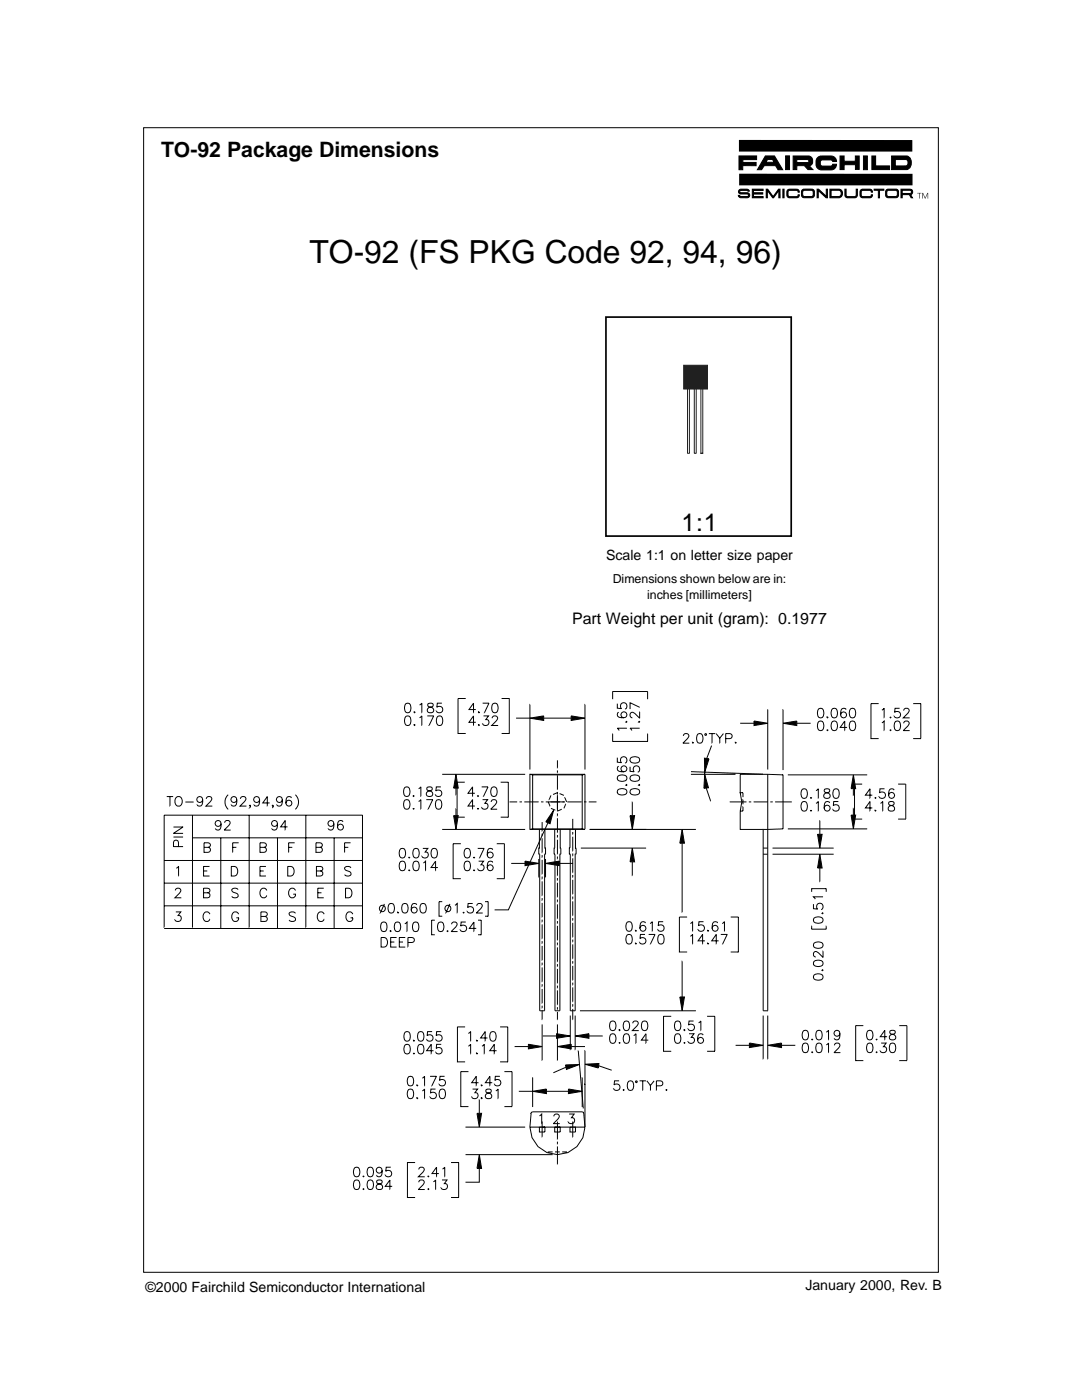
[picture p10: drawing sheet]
<svg xmlns="http://www.w3.org/2000/svg" width="216mm" height="279mm" viewBox="0 0 216 279" stroke-linecap="round" stroke-linejoin="round" font-family="sans-serif">
<defs><g id="words">
<text font-size="6.3" x="61.8" y="52.4">TO-92 (FS PKG Code 92, 94, 96)</text>
<text font-size="4.9" x="136" y="106">1:1</text>
<text font-size="4.2" x="32.1" y="31.3">TO-92 Package Dimensions</text>
<text font-size="3.2" x="114.2" y="124.5">Part Weight per unit (gram): 0.1977</text>
<g font-size="2.8">
<text x="120.9" y="111.8">Scale 1:1 on letter size paper</text>
<text x="29" y="257.9">©2000 Fairchild Semiconductor International</text>
<text x="160.7" y="257.5">January 2000, Rev. B</text>
</g>
<g font-size="2.5">
<text x="122.3" y="116.3">Dimensions shown below are in:</text>
<text x="129.1" y="119.5">inches [millimeters]</text>
</g>
</g></defs>
<path d="M28.7 25.5h158.5v228.4h-158.5z" fill="none" stroke="#000" stroke-width=".2"/>
<path d="M120.9 63.3h37v43.7h-37z" fill="none" stroke="#000" stroke-width=".34"/>
<path d="M137.2 77.6v12.9h.4v-12.9M138.5 77.6v12.9h.4v-12.9M139.9 77.6v12.9h.3v-12.9" fill="none" stroke="#231f20" stroke-width=".2"/>
<path d="M136.4 72.9h4.8v4.7h-4.8z" fill-rule="evenodd" fill="#231f20" stroke="#231f20" stroke-width=".2"/>
<g fill="none" stroke="#010202" stroke-width=".2">
<path d="M103 143.3h2.7M105.7 154.5h11v11h-11zM105.7 140.6v13M108.5 143.3h5.5M109.9 158.7l-.3 .9M111.2 151.7v1.6M111.2 153.8v.4M111.2 154.7v2.9M111.2 158v.5M111.2 159v2.9l.9-.4M111.2 158.2l-.8 .4M111.7 158.4l.8 .3"/>
<path d="M112.7 159.2l.4 .8M116.7 140.6v13M147.7 158.2h.6v.9M147.7 158.2l.3 1.8-.3 1.9M148.3 159.6v.9M153.2 154.5v47.2h-.9v-36.2M153.2 154.5l3.1 .1-.1 10.8-8.5 .1v-3.6M153.2 154.5h-5.5v3.7M101.7 160h1.5M103.7 160h.4M104.6 160h2.9M107.6 165.5l-.1 5h.2v31.2h1"/>
<path d="M108 160h.4M108.2 164.1v1.8M108.2 166.4v.4M108.2 167.3v2.9M108.2 170.7v.4M108.2 171.6v2.9M108.2 174.9v.5M108.2 175.9v2.9M108.2 179.2v.5M108.7 170.5v31.2M108.7 165.5l.2 5h-.2M108.9 160h2.9"/>
<path d="M109.4 160l.4 .9M109.9 161.3l.9 .4M110.6 169.3v1.2M110.7 165.5v3.8h-.1M111.2 162.3v.5M111.2 163.3v2.9M111.2 166.6v.5M111.2 167.6v2.9M111.2 170.9v.5M111.2 171.9v2.9M111.2 175.2v.5M111.2 176.2v2.8"/>
<path d="M111.2 179.5v.5M111.8 165.5l.1 5h-.2v31.2h-1v-31.2h-.1M112.3 160h.4M112.9 160.5l-.4 .8M113.2 160h2.9M113.6 169.3v1.2M113.7 165.5v3.8h-.1M114.3 163.4v2.2M114.3 166v.5M114.3 167v2.9M114.3 170.3v.5M114.3 171.3v2.8"/>
<path d="M114.3 174.6v.5M114.3 175.6v2.8M114.3 178.9v.5M114.3 179.9v2.8M114.8 165.5l.2 5h-.2v31.2h-1v-31.2h-.2M116.5 160h.5M117.5 160h1.5M145.6 160h3.3M148.3 161v.9h-.6M149.4 160h.5M150.4 160h2.8M152.3 169.3h.9"/>
<path d="M152.3 170.5h.9M153.7 160h.5M154.7 160h3.3M108.2 180.2v2.9M108.2 183.5v.5M108.2 184.5v2.8M108.2 187.8v.5M108.2 188.8v2.8M108.2 192.1v.5M108.2 193.1v2.8M108.2 196.4v.5M108.2 197.4v2.8"/>
<path d="M111.2 180.5v2.8M111.2 183.8v.5M111.2 184.8v2.8M111.2 188.1v.5M111.2 189.1v2.8M111.2 192.4v.5M111.2 193.4v2.8M111.2 196.7v.5M111.2 197.7v2.8M114.3 183.2v.5M114.3 184.2v2.8M114.3 187.5v.5"/>
<path d="M114.3 188.5v2.8M114.3 191.8v.5M114.3 192.8v2.8M114.3 196.1v.5M114.3 197.1v2.8M108.2 200.7v.5M108.2 201.7v1.8M111.2 201v.5M111.2 202v1.5M114.3 200.4v.5M114.3 201.3v2.2M105.7 224.9l.3-2.7 .3-.3h9.9l.3 .3 .2 2.7"/>
<path d="M105.7 224.9a5.5 5.5 0 0 0 5.5 5.5 5.5 5.5 0 0 0 5.5-5.5M105.7 224.9h11M107.6 224.9h1.1v1h-1.1zM108.2 223.8v3.1M110.3 229.9h-.9v.2M110.7 224.9h1.1v1h-1.1zM110.8 229.9h.9M111.2 223.8v3.6M111.2 227.8v.5M111.2 228.8v3.5M112.2 229.9h.9M113.1 229.9v.2"/>
<path d="M113.7 224.9h1.1v1h-1.1zM114.3 223.8v3.2"/>
</g>
<path d="M114 142.9l2.7 .4-2.7 .5z" fill="#010202"/>
<path d="M114 142.9l2.7 .4-2.7 .5z" fill="none" stroke="#010202" stroke-width=".2"/>
<path d="M105.7 143.3l2.8-.4v.9z" fill="#010202"/>
<g fill="none" stroke="#010202" stroke-width=".2">
<path d="M92.9 139.4h-1.5v7h1.5M100.1 139.4h1.5v7h-1.5M81 140.4a.62 .62 0 0 1 .9 .3 1.24 1.24 0 0 1-.5 1.5h-.1a1.22 1.22 0 0 1-.3-1.8zM81 143a.62 .62 0 0 1 .9 .2 1.24 1.24 0 0 1-.5 1.6h-.1a1.22 1.22 0 0 1-.3-1.8zM82.6 144.7h.2zM82.7 142.1v.1zM83.7 140.7l.5-.4v1.9M83.7 143.2l.5-.3v1.9M85.3 142.9h1.2l-.9 1.9M85.4 140.4a.38 .38 0 0 0 .2 .7 .68 .68 0 0 1 .8 .2 .68 .68 0 0 1-.1 .9 .76 .76 0 0 1-1-.3 .93 .93 0 0 1 1-.9l.1-.4a.72 .72 0 0 0-1-.2zM87.6 142.9a1.1 1.1 0 0 0 0 1.9h.2a1.11 1.11 0 0 0 0-1.9h-.2M88.2 140.3h-.9l-.1 .9a.67 .67 0 0 1 1-.1 .67 .67 0 0 1-.1 1 .67 .67 0 0 1-1-.2"/>
<path d="M88.2 154.5h16.6M91 157.3v1.4M94.9 141.6h-1.3l.9-1.3v1.9M94.9 144.1h-1.3l.9-1.2v1.9M95.5 144.7h.2zM95.6 142.1v.1zM96.3 140.3h1.3l-.9 1.9M96.5 142.9h1l-.6 .7a.63 .63 0 0 1 .5 1 .63 .63 0 0 1-1.1-.2M98.2 143.3l.4-.4h.3l.3 .2a.59 .59 0 0 1-.2 .8l-.9 .9h1.3M98.4 140.4a.61 .61 0 0 1 .9 .3 .96 .96 0 0 1-.6 1.5 1.22 1.22 0 0 1-.3-1.8zM105.7 143.3l2.8-.4v.9zM105.7 154.5h.1"/>
<path d="M116.7 154.5h.1M116.7 143.3h.1M88.2 165.5h16.6M91 161.4v1.4"/>
</g>
<path d="M91 154.5l.4 2.8h-.9z" fill="#010202"/>
<path d="M91 154.5l.4 2.8h-.9z" fill="none" stroke="#010202" stroke-width=".2"/>
<path d="M90.5 162.8h.9l-.4 2.7z" fill="#010202"/>
<g fill="none" stroke="#010202" stroke-width=".2">
<path d="M80.8 157.1a.61 .61 0 0 1 .9 .3 .96 .96 0 0 1-.6 1.6 1.22 1.22 0 0 1-.3-1.9zM80.8 159.7a.62 .62 0 0 1 .9 .2 1.58 1.58 0 0 1-.2 1.5 .63 .63 0 0 1-.9-.3 1.6 1.6 0 0 1 .2-1.4zM82.5 158.8v.2v-.2M83.5 157.4l.5-.4v2M83.5 159.9l.5-.3v1.9M85.1 159.6h1.2l-.9 1.9M85.5 157l-.3 .1a.38 .38 0 0 0 .2 .7 .69 .69 0 0 1 .8 .2 .69 .69 0 0 1 0 .9 .77 .77 0 0 1-1.1-.3 .95 .95 0 0 1 1.1-.9v-.6l-.7-.1M87.2 159.7a.62 .62 0 0 1 .9 .2 1.58 1.58 0 0 1-.2 1.5 .63 .63 0 0 1-.9-.3 1.6 1.6 0 0 1 .2-1.4zM88 157h-.9l-.1 .9a.67 .67 0 0 1 1-.1 .67 .67 0 0 1-.1 1 .67 .67 0 0 1-1-.2M92.7 156.1h-1.5v7M94.8 158.3h-1.4l.9-1.3v2M95.3 158.9h.2z"/>
<path d="M96.1 157h1.3l-.9 2M96.3 159.6h1l-.6 .7a.64 .64 0 0 1 .5 1 .64 .64 0 0 1-1.1-.2M98.2 157.1a.62 .62 0 0 1 .9 .3 1.24 1.24 0 0 1-.5 1.6h-.1a1.22 1.22 0 0 1-.3-1.9zM99.9 156.1h1.5v7h-1.5M105.7 154.5h.1M147.7 144.3h2.8M153.2 141.6v12M156.3 141.6l-.1 12.1M159 144.3h2.7M82.5 161.3v.2v-.2M90.5 162.8h.9l-.4 2.7zM91 165.5h.1"/>
<path d="M91.2 163.1h1.5M94.8 160.9h-1.4l.9-1.3v1.9M95.4 161.3v.2zM98 160l.4-.4 .6 .2a.59 .59 0 0 1-.2 .8l-.9 .9h1.3M105.7 165.5h.1"/>
</g>
<path d="M150.5 143.9l2.7 .4-2.7 .5z" fill="#010202"/>
<path d="M150.5 143.9l2.7 .4-2.7 .5z" fill="none" stroke="#010202" stroke-width=".2"/>
<path d="M156.2 144.3l2.8-.4v.9z" fill="#010202"/>
<g fill="none" stroke="#010202" stroke-width=".2">
<path d="M153.2 154.5h.1M156.2 144.3l2.8-.4v.9zM156.2 154.6h.1M156.2 144.3h.1M157.2 154.6h15.8M163.4 141.4a.61 .61 0 0 1 .9 .3 .96 .96 0 0 1-.6 1.6 1.22 1.22 0 0 1-.3-1.9zM163.4 144a.61 .61 0 0 1 .9 .3 .96 .96 0 0 1-.6 1.5 1.22 1.22 0 0 1-.3-1.8zM165 143.2h.2zM165 145.7h.2zM166.1 141.4a.62 .62 0 0 1 .9 .3 1.24 1.24 0 0 1-.4 1.6h-.2a1.22 1.22 0 0 1-.3-1.9zM166.1 144a.62 .62 0 0 1 .9 .3 1.59 1.59 0 0 1-.2 1.4 .61 .61 0 0 1-.9-.3 1.56 1.56 0 0 1 .2-1.4zM168.8 141.6a.55 .55 0 0 0-.8-.2 1.14 1.14 0 0 0 .3 1.9 .59 .59 0 0 0 .6-.6 .59 .59 0 0 0-.5-.6 .59 .59 0 0 0-.7 .5h.1"/>
<path d="M169 145.2h-1.3l.9-1.3v1.9M169.7 141.4a.61 .61 0 0 1 .9 .3 .96 .96 0 0 1-.6 1.6 1.22 1.22 0 0 1-.3-1.9zM169.7 144a.61 .61 0 0 1 .9 .3 .96 .96 0 0 1-.6 1.5 1.22 1.22 0 0 1-.3-1.8zM170.3 157.4v1.4M175.3 140.4h-1.5v7h1.5M176 141.7l.4-.3v1.9M176 144.3l.4-.4v1.9M177.7 143.1v.2zM177.7 145.6v.2zM178.7 144a.62 .62 0 0 1 .9 .3 .96 .96 0 0 1-.6 1.5 1.04 1.04 0 0 1-.5-1.5zM179.5 141.4h-.9l-.1 .8a.67 .67 0 0 1 1-.1 .67 .67 0 0 1-.1 1.1 .67 .67 0 0 1-1-.3M180.3 141.8l.4-.4 .6 .1a.59 .59 0 0 1-.2 .9l-.9 .9h1.3"/>
<path d="M180.3 144.4l.4-.5h.4l.2 .2a.59 .59 0 0 1-.2 .8l-.9 .9h1.3M182.2 140.4h1.5v7h-1.5M157.2 165.4h15.8M170.3 161.3v1.4"/>
</g>
<path d="M170.3 154.6l.4 2.8h-.9z" fill="#010202"/>
<path d="M170.3 154.6l.4 2.8h-.9z" fill="none" stroke="#010202" stroke-width=".2"/>
<path d="M169.8 162.7h.9l-.4 2.7z" fill="#010202"/>
<g fill="none" stroke="#010202" stroke-width=".2">
<path d="M137.9 154.5h8.9M137.9 154l14.3 .5M140.6 154.1v.4M140.9 157.3l.9 2.6M142 148.8l-1 2.6M156.2 154.6h.1M160.1 157.5a.61 .61 0 0 1 .9 .3 .96 .96 0 0 1-.6 1.5 1.22 1.22 0 0 1-.3-1.8zM161.8 159.2v.1zM162.8 157.8l.5-.4v1.9M164.6 157.5a.38 .38 0 0 0 .1 .6 .71 .71 0 0 1 .8 .3 .71 .71 0 0 1 .1 .8 .68 .68 0 0 1-.8 .1 .68 .68 0 0 1-.4-.6 1.12 1.12 0 0 1 1.1-.6l.1-.4a.72 .72 0 0 0-1-.2zM166.5 157.5a.62 .62 0 0 1 .9 .3 1.24 1.24 0 0 1-.5 1.5h-.2a1.22 1.22 0 0 1-.2-1.8zM167.3 160h-.9l-.1 .8a.67 .67 0 0 1 1 0 .67 .67 0 0 1-.1 1 .67 .67 0 0 1-1-.3"/>
<path d="M172 156.5h-1.5v7h1.5M174.1 158.7h-1.4l.9-1.3v1.9M174.6 159.2h.2zM176.5 157.4h-.9l-.1 .8a.67 .67 0 0 1 1 0 .67 .67 0 0 1-.1 1 .67 .67 0 0 1-1-.2M178.4 157.7a.56 .56 0 0 0-.8-.2 1.14 1.14 0 0 0 .3 1.8 .59 .59 0 0 0 .6-.5 .59 .59 0 0 0-.5-.7 .59 .59 0 0 0-.7 .6M179.2 156.5h1.5v7h-1.5M156.2 165.4h.1M160.1 160.1a.61 .61 0 0 1 .9 .2 1.58 1.58 0 0 1-.2 1.5 .62 .62 0 0 1-.9-.3 1.57 1.57 0 0 1 .2-1.4zM161.8 161.7v.2zM162.8 160.3l.5-.3v1.9M165.6 160.2a.56 .56 0 0 0-.9-.1 1.14 1.14 0 0 0 .3 1.8 .59 .59 0 0 0 .6-.6 .59 .59 0 0 0-.5-.6 .59 .59 0 0 0-.6 .5M169.8 162.7h.9l-.4 2.7z"/>
<path d="M170.3 165.4h.1M174.1 161.2h-1.4l.9-1.2v1.9M174.7 161.7v.2zM175.7 160.3l.4-.3v1.9M177.4 160.1a.39 .39 0 0 0 .2 .6 .68 .68 0 0 1 .8 .3 .68 .68 0 0 1-.1 .8 .77 .77 0 0 1-1.1-.3 .74 .74 0 0 1 .9-.8 .39 .39 0 0 0 .2-.6z"/>
</g>
<path d="M140.6 151.3l.9 .1-.9 2.7z" fill="#010202"/>
<path d="M140.6 151.3l.9 .1-.9 2.7z" fill="none" stroke="#010202" stroke-width=".2"/>
<path d="M140.6 154.5l.8 2.7-.9 .1z" fill="#010202"/>
<g fill="none" stroke="#010202" stroke-width=".2">
<path d="M136.4 146.9v-.3l.3-.2h.4l.3 .2a.59 .59 0 0 1-.2 .8l-.9 .9h1.2M138.3 148.1v.2zM139.3 146.5a.62 .62 0 0 1 .9 .3 1.58 1.58 0 0 1-.2 1.4 .63 .63 0 0 1-.9-.2 1.63 1.63 0 0 1 .2-1.5zM140.6 154.5l.8 2.7-.9 .1zM140.6 154.4h.1M141 146.6l-.2-.2-.2 .2 .2 .2 .2-.2M141.4 146.4h1.3M142.1 146.4v1.9M142.9 146.4l.7 .9v1M144.3 146.4l-.7 .9M144.8 147.4h.8a.5 .5 0 0 0 .5-.5 .5 .5 0 0 0-.5-.5h-.8v1.9M146.8 148.1v.2z"/>
<path d="M147.7 154.5h.1M153.2 154.5h.1M156.2 154.6h.1M154.2 170.5h12.1M154.2 169.3h12.1M163.6 173.2v2.8M163.6 163.8v2.7"/>
</g>
<path d="M163.1 166.5h.9l-.4 2.8z" fill="#010202"/>
<path d="M163.1 166.5h.9l-.4 2.8z" fill="none" stroke="#010202" stroke-width=".2"/>
<path d="M163.6 170.5l.4 2.7h-.9z" fill="#010202"/>
<g fill="none" stroke="#010202" stroke-width=".2">
<path d="M117.7 165.5h21.2M136.1 168.3v13.8M153.2 170.5h.1M153.2 169.3h.1M162 178v-.6h2.9v.6M163.6 170.5l.4 2.7h-.9zM163.6 169.3h.1M164.2 179h-1.9l.4 .4M136.1 191.8v7.2M162 184.8v.6h2.9v-.6M162.3 180.4v.9l.8 .1a.67 .67 0 0 1 0-1 .67 .67 0 0 1 1 .2 .67 .67 0 0 1-.2 .9M162.4 194.6a1.22 1.22 0 0 1 1.8 .3v.2a1.1 1.1 0 0 1-1.9 0z"/>
<path d="M162.4 191.9a1.22 1.22 0 0 1 1.8 .3v.1a1.1 1.1 0 0 1-1.9 0zM162.4 188.3a1.22 1.22 0 0 1 1.8 .2v.2a1.1 1.1 0 0 1-1.9 0zM162.4 183.3a1.22 1.22 0 0 1 1.8 .2v.2a1.11 1.11 0 0 1-1.9 0zM164.1 193.5v.2zM164.1 182.2v.2zM164.2 189.8v1.3l-.9-.9a.58 .58 0 0 0-.9-.1l-.1 .5 .5 .4M115.7 201.7h23.2"/>
</g>
<path d="M136.1 165.5l.5 2.8h-.9z" fill="#010202"/>
<path d="M136.1 165.5l.5 2.8h-.9z" fill="none" stroke="#010202" stroke-width=".2"/>
<path d="M135.7 199h.9l-.5 2.7z" fill="#010202"/>
<g fill="none" stroke="#010202" stroke-width=".2">
<path d="M115.9 169.3h13M116.7 165.5h.1M117.7 165.5h11.2M126.2 172v2.8M126.2 160v2.8M125.4 183.9a1.1 1.1 0 0 0 0 2h.2a1.11 1.11 0 0 0 0-2h-.2M125.4 186.5a1.1 1.1 0 0 0 0 1.9h.2a1.03 1.03 0 0 0 .5-1.5l-.2-.3-.5-.1M126.8 185.8h.2zM126.8 188.3h.2zM128.7 186.5h-.9l-.1 .8a.68 .68 0 0 1 1 0 .68 .68 0 0 1-.1 1 .68 .68 0 0 1-1-.3M128.8 184.2a.56 .56 0 0 0-.8-.2 1.14 1.14 0 0 0 .2 1.9 .59 .59 0 0 0 .7-.6 .59 .59 0 0 0-.6-.6 .59 .59 0 0 0-.6 .5M129.4 186.5h1.3l-.9 1.9"/>
<path d="M129.7 184.3l.5-.4v2M131.5 186.6a.62 .62 0 0 1 .9 .3 1.63 1.63 0 0 1-.2 1.4 .63 .63 0 0 1-.9-.3 1.57 1.57 0 0 1 .2-1.4zM132.3 183.9h-.9l-.1 .9a.67 .67 0 0 1 1.1 0 .67 .67 0 0 1-.2 1 .67 .67 0 0 1-1-.3h.1M135.7 199h.9l-.5 2.7zM137.1 183h-1.5v7h1.5M137.7 184.3l.5-.4v2M137.7 186.9l.5-.4v1.9M140.4 183.9h-.9l-.1 .9a.67 .67 0 0 1 1-.1 .67 .67 0 0 1-.1 1.1 .67 .67 0 0 1-1-.3M140.7 187.8h-1.4l.9-1.3v1.9M141.2 185.8h.2zM141.3 188.2v.2zM143.2 184.2a.55 .55 0 0 0-.8-.2 1.15 1.15 0 0 0 .2 1.9 .59 .59 0 0 0 .7-.6 .59 .59 0 0 0-.6-.6 .59 .59 0 0 0-.6 .5"/>
<path d="M143.4 187.8h-1.4l.9-1.3v1.9M143.8 186.5h1.3l-.9 1.9M144.1 184.3l.5-.4v2M145.8 183h1.5v7h-1.5M114.8 201.7h.1M136.1 201.7h.1"/>
</g>
<path d="M126.2 169.3l.4 2.7h-.9z" fill="#010202"/>
<path d="M126.2 169.3l.4 2.7h-.9z" fill="none" stroke="#010202" stroke-width=".2"/>
<path d="M125.7 162.8h.9l-.4 2.7z" fill="#010202"/>
<g fill="none" stroke="#010202" stroke-width=".2">
<path d="M122.2 139.5v-1.5h7v1.5M122.3 146.4l-.1 1.6h7v-1.6M123.2 151.2v.9l.8 .1a.67 .67 0 0 1 0-1 .67 .67 0 0 1 1 .1 .67 .67 0 0 1-.3 1M123.2 140.4v.9l.8 .1a.67 .67 0 0 1 0-1 .67 .67 0 0 1 1 .1 .67 .67 0 0 1-.3 1M123.3 157.7a1.22 1.22 0 0 1 1.8 .2v.2a1.1 1.1 0 0 1-1.9 0zM123.3 154.9a1.22 1.22 0 0 1 1.8 .3v.2a1.1 1.1 0 0 1-1.9 0zM123.5 152.9a.56 .56 0 0 0-.2 .9 1.14 1.14 0 0 0 1.8-.3 .59 .59 0 0 0-.6-.7 .59 .59 0 0 0-.6 .6 .59 .59 0 0 0 .6 .6M123.5 142.2a.56 .56 0 0 0-.2 .8 1.14 1.14 0 0 0 1.8-.3 .59 .59 0 0 0-.6-.6 .59 .59 0 0 0-.6 .5 .59 .59 0 0 0 .6 .6M125 156.6v.1zM125 144v.1zM125.1 145.3h-1.9l.3 .5M125.7 153v.9l.8 .1a.67 .67 0 0 1 0-1 .67 .67 0 0 1 1 .1 .67 .67 0 0 1-.2 1"/>
<path d="M125.8 157.7a1.22 1.22 0 0 1 1.8 .2v.2a1.1 1.1 0 0 1-1.9 0zM125.8 154.9a1.22 1.22 0 0 1 1.8 .3v.2a1.1 1.1 0 0 1-1.9 0zM125.8 151.3a1.22 1.22 0 0 1 1.8 .3v.1a1.1 1.1 0 0 1-1.9 0zM127.5 156.6v.1zM127.5 144v.1zM127.6 145.3h-1.9l.4 .5M127.6 142.1v1.2l-.9-.9a.57 .57 0 0 0-.9-.1l-.1 .6 .5 .3M127.6 141.2l-1.9-1v1.3M102 172.3h2.8M107.5 171.4v3.7M108.9 171.4v3.7M111.6 172.3h2.7"/>
<path d="M114.9 169.3h.1M116.7 165.5h.1M125.7 162.8h.9l-.4 2.7zM126.2 169.3h.1"/>
</g>
<path d="M108.9 172.3l2.7-.4v.9z" fill="#010202"/>
<path d="M108.9 172.3l2.7-.4v.9z" fill="none" stroke="#010202" stroke-width=".2"/>
<path d="M104.8 171.9l2.7 .4-2.7 .5z" fill="#010202"/>
<g fill="none" stroke="#010202" stroke-width=".2">
<path d="M79.9 169.4a.61 .61 0 0 1 .9 .3 .96 .96 0 0 1-.6 1.5 1.22 1.22 0 0 1-.3-1.8zM79.9 172a.62 .62 0 0 1 .9 .2 1.57 1.57 0 0 1-.1 1.5 .63 .63 0 0 1-1-.3 1.61 1.61 0 0 1 .2-1.4zM81.6 171.1h.1zM81.6 173.7h.1zM82.6 169.4a.61 .61 0 0 1 1 .3 .96 .96 0 0 1-.7 1.5 1.22 1.22 0 0 1-.3-1.8zM82.6 172a.62 .62 0 0 1 1 .2 1.57 1.57 0 0 1-.2 1.5 .62 .62 0 0 1-.9-.3 1.58 1.58 0 0 1 .1-1.4zM84.4 169.3h1l-.6 .7a.63 .63 0 0 1 .5 1.1 .63 .63 0 0 1-1.1-.2M84.5 172.2l.4-.3v1.9M86.3 169.4a.61 .61 0 0 1 .9 .3 .96 .96 0 0 1-.6 1.5 1.22 1.22 0 0 1-.3-1.8zM87.4 173.1h-1.4l.9-1.2v1.9M92 168.4h-1.6v7h1.6M92.9 169.4a.61 .61 0 0 1 .9 .3 .96 .96 0 0 1-.7 1.5 1.22 1.22 0 0 1-.2-1.8z"/>
<path d="M92.9 172a.62 .62 0 0 1 .9 .2 1.57 1.57 0 0 1-.2 1.5 .63 .63 0 0 1-.9-.3 1.61 1.61 0 0 1 .2-1.4zM94.6 171v.2v-.2M94.6 173.6v.2v-.2M95.3 169.3h1.3M95.5 171.9h1l-.5 .7a.63 .63 0 0 1 .4 1 .63 .63 0 0 1-1.1-.2M96.6 169.3l-.9 1.9M98.3 169.6a.56 .56 0 0 0-.8-.2 1.15 1.15 0 0 0 .3 1.8 .59 .59 0 0 0 .6-.5 .59 .59 0 0 0-.5-.6 .59 .59 0 0 0-.7 .5M98.3 172.1a.55 .55 0 0 0-.5-.2 .55 .55 0 0 0-.5 .3 1.12 1.12 0 0 0 .5 1.6 .59 .59 0 0 0 .6-.6 .59 .59 0 0 0-.5-.6 .59 .59 0 0 0-.7 .5M99.1 168.4h1.5l.1 7h-1.6M104.8 171.9l2.7 .4-2.7 .5zM107.5 170.5h.1M107.5 172.3h.1"/>
<path d="M108.9 170.5h.1M108.3 206.8h2.8M113.8 202.7v6.8M114.8 202.7v6.8M117.5 206.8h2.8"/>
</g>
<path d="M111.1 206.3l2.7 .5-2.7 .4z" fill="#010202"/>
<path d="M111.1 206.3l2.7 .5-2.7 .4z" fill="none" stroke="#010202" stroke-width=".2"/>
<path d="M114.8 206.8l2.7-.5v.9z" fill="#010202"/>
<g fill="none" stroke="#010202" stroke-width=".2">
<path d="M102.7 208.9h2.7M108.2 204.4v7.2M111.2 204.4v7.2M113.8 201.7h.1M114 208.9h2.7M114.8 206.8l2.7-.5v.9zM114.8 201.7h.1M114.8 206.8h.1M121.9 203.9a.62 .62 0 0 1 .9 .2 .97 .97 0 0 1-.6 1.6 1.22 1.22 0 0 1-.3-1.8zM121.9 206.4a.61 .61 0 0 1 .9 .3 .96 .96 0 0 1-.6 1.5 1.22 1.22 0 0 1-.3-1.8zM123.5 205.6h.2zM123.5 208.1h.2z"/>
<path d="M124.6 203.9a.62 .62 0 0 1 .9 .2 .97 .97 0 0 1-.6 1.6 1.22 1.22 0 0 1-.3-1.8zM124.6 206.4a.61 .61 0 0 1 .9 .3 .96 .96 0 0 1-.6 1.5 1.22 1.22 0 0 1-.3-1.8zM126.3 204.2l.1-.3 .2-.1 .7 .1a.6 .6 0 0 1-.2 .9l-.9 .9h1.3M126.4 206.7l.5-.4v1.9M128.3 203.9a.62 .62 0 0 1 .9 .2 .97 .97 0 0 1-.7 1.6 1.22 1.22 0 0 1-.2-1.8zM129.4 207.6h-1.4l.9-1.3v1.9M133.9 202.8h-1.5v7h1.5M134.9 203.9a.62 .62 0 0 1 .9 .2 .97 .97 0 0 1-.7 1.6 1.22 1.22 0 0 1-.2-1.8zM134.9 206.4a.61 .61 0 0 1 .9 .3 .96 .96 0 0 1-.7 1.5 1.22 1.22 0 0 1-.2-1.8zM136.5 208.1h.2zM136.6 205.5v.2zM137.5 206.3h1l-.6 .7a.63 .63 0 0 1 .5 1.1 .63 .63 0 0 1-1.1-.2"/>
<path d="M138.4 203.8h-.9l-.1 .8a.67 .67 0 0 1 1 0 .67 .67 0 0 1-.1 1 .67 .67 0 0 1-1-.3M139.4 204.1l.4-.3 .1 1.9M140.3 206.6a.56 .56 0 0 0-.8-.2 1.14 1.14 0 0 0 .3 1.8 .59 .59 0 0 0 .6-.5 .59 .59 0 0 0-.6-.7 .59 .59 0 0 0-.6 .6M141.1 202.8h1.5v7h-1.5"/>
</g>
<path d="M111.2 208.9l2.8-.5v.9z" fill="#010202"/>
<path d="M111.2 208.9l2.8-.5v.9z" fill="none" stroke="#010202" stroke-width=".2"/>
<path d="M105.4 208.4l2.8 .5-2.8 .4z" fill="#010202"/>
<g fill="none" stroke="#010202" stroke-width=".2">
<path d="M80.9 206a.62 .62 0 0 1 .9 .2 1.6 1.6 0 0 1-.2 1.5 .61 .61 0 0 1-.9-.3 1.56 1.56 0 0 1 .2-1.4zM80.9 208.5a.62 .62 0 0 1 .9 .3 1.24 1.24 0 0 1-.5 1.5h-.2a1.22 1.22 0 0 1-.2-1.8zM82.6 207.6v.2zM82.6 210.2v.1zM83.6 206a.62 .62 0 0 1 .9 .2 1.63 1.63 0 0 1-.2 1.5 .62 .62 0 0 1-.9-.3 1.56 1.56 0 0 1 .2-1.4zM83.6 208.5a.62 .62 0 0 1 .9 .3 1.62 1.62 0 0 1-.2 1.4 .62 .62 0 0 1-.9-.2 1.56 1.56 0 0 1 .2-1.5zM86.2 205.9h-.9l-.1 .8a.67 .67 0 0 1 1 0 .67 .67 0 0 1-.1 1 .67 .67 0 0 1-1-.3M86.5 209.7h-1.4l.9-1.3 .1 1.9M88 205.9h-.9l-.1 .8a.67 .67 0 0 1 1.1 0 .67 .67 0 0 1-.2 1 .67 .67 0 0 1-.9-.3M88 208.4h-.9l-.1 .8a.67 .67 0 0 1 1.1 0 .67 .67 0 0 1-.2 1 .67 .67 0 0 1-.9-.2M92.8 204.9h-1.5v7h1.5M93.4 206.2l.5-.3v1.9"/>
<path d="M93.4 208.8l.5-.4v1.9M95.1 207.7h.2zM95.1 210.2h.2zM96.2 208.8l.4-.4v1.9M97.3 207.2h-1.4l.9-1.3v1.9M98 206a.61 .61 0 0 1 .9 .2 .97 .97 0 0 1-.6 1.6 1.22 1.22 0 0 1-.3-1.8zM99.1 209.7h-1.4l.9-1.3v1.9M99.8 204.9h1.5v7h-1.5M103.5 217.8h2.8M105.4 208.4l2.8 .5-2.8 .4zM106.3 215v5.9M108.2 203.5h.1"/>
<path d="M109 217.8h4.4M111.2 203.5h.1M111.2 208.9h.1M116.2 215v5.9"/>
</g>
<path d="M113.4 217.3l2.8 .5-2.8 .5z" fill="#010202"/>
<path d="M113.4 217.3l2.8 .5-2.8 .5z" fill="none" stroke="#010202" stroke-width=".2"/>
<path d="M106.3 217.8l2.7-.5v1z" fill="#010202"/>
<g fill="none" stroke="#010202" stroke-width=".2">
<path d="M81.5 214.9a.63 .63 0 0 1 .9 .3 1.63 1.63 0 0 1-.1 1.4 .63 .63 0 0 1-.9-.2 1.58 1.58 0 0 1 .1-1.5zM81.5 217.4a.62 .62 0 0 1 .9 .3 1.62 1.62 0 0 1-.1 1.5 .62 .62 0 0 1-.9-.3 1.56 1.56 0 0 1 .1-1.5zM83.3 216.5v.2zM83.3 219.1v.2zM84.3 215.2l.4-.4v1.9M84.3 217.7l.4-.4v2M85.8 214.8h1.3l-.9 1.9M86.9 217.3h-.9l-.1 .9a.67 .67 0 0 1 1-.1 .67 .67 0 0 1-.1 1.1 .67 .67 0 0 1-1-.3M88.2 217.3a1.1 1.1 0 0 0 0 2h.2a1.04 1.04 0 0 0 .4-1.6l-.2-.3-.4-.1M88.7 214.8h-.9l-.1 .8a.67 .67 0 0 1 1 0 .67 .67 0 0 1-.1 1 .67 .67 0 0 1-1-.2M93.5 213.9h-1.6v6.9h1.6M94.3 217.3h1l-.5 .8a.63 .63 0 0 1 .4 1 .63 .63 0 0 1-1.1-.2"/>
<path d="M95.5 216.1h-1.4l.9-1.3v1.9M95.6 219.4v2.8M96.1 216.5v.2zM96.1 219.1v.2zM97.3 217.3l-.3 .1a.39 .39 0 0 0 .2 .7 .69 .69 0 0 1 .8 .3 .69 .69 0 0 1-.1 .8 .77 .77 0 0 1-1.1-.3 .95 .95 0 0 1 1.1-.9v-.6l-.6-.1M98.2 216.1h-1.4l1-1.3v1.9M98.9 217.7l.5-.4v2M99.8 214.8h-1v.8a.67 .67 0 0 1 1 0 .67 .67 0 0 1-.2 1 .67 .67 0 0 1-.9-.2M100.6 213.9h1.6v6.9h-1.6M106.3 217.8l2.7-.5v1zM116.2 217.8h.1M92.9 224.9h11.9"/>
<path d="M92.9 230.4h17.4M95.6 233.2v2.7h-2.7M106.3 221.9h.1M116.2 221.9h.1"/>
</g>
<path d="M95.2 222.2h.9l-.5 2.7z" fill="#010202"/>
<path d="M95.2 222.2h.9l-.5 2.7z" fill="none" stroke="#010202" stroke-width=".2"/>
<path d="M95.6 230.4l.5 2.8h-.9z" fill="#010202"/>
<g fill="none" stroke="#010202" stroke-width=".2">
<path d="M112.9 213l-2.5 1.1M115.4 209.7l1 11.5M116.7 216.4v8.5M116.7 209.6v6.9M119.5 212.7l2.6 .9M70.8 233a.61 .61 0 0 1 .9 .3 .96 .96 0 0 1-.6 1.6 1.22 1.22 0 0 1-.3-1.9zM70.8 235.6a.62 .62 0 0 1 .9 .3 1.58 1.58 0 0 1-.2 1.4 .62 .62 0 0 1-.9-.3 1.57 1.57 0 0 1 .2-1.4zM72.5 234.7v.2zM72.5 237.2v.2zM73.5 233a.62 .62 0 0 1 .9 .3 1.25 1.25 0 0 1-.4 1.6h-.2a1.22 1.22 0 0 1-.3-1.9zM73.5 235.6a.63 .63 0 0 1 .9 .3 1.61 1.61 0 0 1-.2 1.4 .62 .62 0 0 1-.9-.3 1.57 1.57 0 0 1 .2-1.4zM75.3 235.6a.39 .39 0 0 0 .1 .6 .68 .68 0 0 1 .8 .3 .68 .68 0 0 1 0 .8 .78 .78 0 0 1-1.1-.3 .75 .75 0 0 1 .9-.8 .39 .39 0 0 0 .2-.6z"/>
<path d="M76.3 233.6a.59 .59 0 0 1-.9 .5 .59 .59 0 0 1-.2-.9 .59 .59 0 0 1 1 0 1.7 1.7 0 0 1-.2 1.6 .56 .56 0 0 1-.8-.2M78 232.9h-.9l-.1 .9a.67 .67 0 0 1 1-.1 .67 .67 0 0 1-.1 1.1 .67 .67 0 0 1-1-.3M78.3 236.8h-1.4l.9-1.3v1.9M82.8 232h-1.5v7h1.5M83.6 233.4l.1-.3 .2-.2 .7 .2a.6 .6 0 0 1-.2 .8l-.9 1h1.3M83.6 235.9l.1-.2 .2-.2 .7 .2a.6 .6 0 0 1-.2 .8l-.9 .9h1.3M85.5 234.7v.2v-.2M85.5 237.2v.2v-.2M86.5 235.9l.4-.4v1.9M87.6 234.2h-1.4l.9-1.3v2M88.2 235.5h1l-.5 .7a.64 .64 0 0 1 .4 1 .64 .64 0 0 1-1.1-.2M88.3 233.3l.4-.4v2"/>
<path d="M90 232h1.5v7h-1.5M95.6 230.4l.5 2.8h-.9zM95.6 230.4h.1M105.7 224.9h.1M111.2 230.4h.1"/>
</g>
<path d="M116.7 212.4l2.8-.2-.1 .9z" fill="#010202"/>
<path d="M116.7 212.4l2.8-.2-.1 .9z" fill="none" stroke="#010202" stroke-width=".2"/>
<path d="M112.8 212.5l2.8-.1-2.6 1z" fill="#010202"/>
<g fill="none" stroke="#010202" stroke-width=".2">
<path d="M112.8 212.5l2.8-.1-2.6 1zM116 212.4h.1M116.7 217.5h.1M123.5 215.7h-.9l-.1 .8a.67 .67 0 0 1 1 0 .67 .67 0 0 1-.1 1 .67 .67 0 0 1-1-.3M124.4 217.4v.2v-.2M125.4 215.8a.61 .61 0 0 1 .9 .3 .96 .96 0 0 1-.6 1.5 1.22 1.22 0 0 1-.3-1.8zM127.6 215.7h1.3M128.2 215.7l.1 1.9M129.1 215.7l.7 .9v1M130.5 215.7l-.7 .9M131 216.7h.8a.5 .5 0 0 0 .5-.5 .5 .5 0 0 0-.5-.5h-.8v1.9M132.9 217.5h.2z"/>
<path d="M146.8 208.6h2.7M152.3 202.7v8.7M153.2 202.7v8.7M155.9 208.6h2.8M107.6 222.7l.5-.4v1.9M110.5 222.8l.1-.3 .3-.2h.3l.3 .2a.6 .6 0 0 1-.2 .8l-.9 .9h1.3M113.6 222.3h1l-.6 .8a.63 .63 0 0 1 .5 1 .63 .63 0 0 1-1.1-.2M116.5 222.2h.1"/>
<circle cx="127" cy="215.9" r=".18"/>
</g>
<path d="M149.5 208.2l2.8 .4-2.8 .5z" fill="#010202"/>
<path d="M149.5 208.2l2.8 .4-2.8 .5z" fill="none" stroke="#010202" stroke-width=".2"/>
<path d="M153.2 208.6l2.7-.4v.9z" fill="#010202"/>
<g fill="none" stroke="#010202" stroke-width=".2">
<path d="M32.8 171.7h39.5M32.8 176.3h39.5M34.6 165h1.9l-1.9 1.3h1.9M34.6 167h1.9M35 177.7l.4-.4 .6 .1a.59 .59 0 0 1-.2 .9l-.9 .9h1.3M35.2 173.3l.4-.4v1.9M35.6 169v-.9a.5 .5 0 0 0-.5-.4 .5 .5 0 0 0-.5 .4v.9h1.9M38.4 162.7v22.4M38.4 167.2h33.9M40.6 178.2h.8a.5 .5 0 0 1 .5 .5 .5 .5 0 0 1-.5 .5h-.8v-1.9h.8l.4 .1 .1 .4-.5 .4M40.6 173.8h.8M40.7 169.1h.8a.5 .5 0 0 1 .5 .5 .5 .5 0 0 1-.5 .5h-.8v-1.9h.8l.4 .2 .1 .3-.5 .4"/>
<path d="M41.8 172.9h-1.2v1.9h1.2M44.1 167.2v18.1M44.1 164.4a.59 .59 0 0 1-.8 .5 .59 .59 0 0 1-.2-.9 .59 .59 0 0 1 .9 0 1.7 1.7 0 0 1-.2 1.6 .56 .56 0 0 1-.8-.2M44.8 164.2l.1-.3 .3-.2 .6 .2a.61 .61 0 0 1-.1 .8l-1 1h1.3M46.2 172.9h.6a1.02 1.02 0 0 1 .7 1 1.02 1.02 0 0 1-.7 .9h-.6zM46.4 169.1h.8M47.5 177.5a.72 .72 0 0 0-.7-.3 .72 .72 0 0 0-.6 .5l.2 .3 .9 .4 .2 .5a.83 .83 0 0 1-1.3 0h.1M47.6 168.2h-1.2v1.9M49.7 162.7v22.4M51.9 169.1h.8a.5 .5 0 0 1 .5 .5 .5 .5 0 0 1-.5 .5h-.8v-1.9h.8l.4 .2 .1 .3-.5 .4M51.9 173.8h.7M53.1 172.9h-1.2v1.9h1.2"/>
<path d="M53.2 177.7a.7 .7 0 0 0-.8-.4 .7 .7 0 0 0-.5 .7 .83 .83 0 0 0 .2 .9 .83 .83 0 0 0 .9 .2l.2-.4M55.4 164.4a.59 .59 0 0 1-.9 .5 .59 .59 0 0 1-.2-1 .59 .59 0 0 1 1 .1 1.74 1.74 0 0 1-.2 1.6 .55 .55 0 0 1-.8-.2M55.4 167.2v18.1M57.4 165h-1.4l.9-1.3v2M57.4 172.9h.7a1.02 1.02 0 0 1 .6 1 1.02 1.02 0 0 1-.6 .9h-.7zM57.6 169.1h.7M58.8 168.2h-1.2v1.9M59 177.7a.7 .7 0 0 0-.8-.4 .7 .7 0 0 0-.6 .7 .84 .84 0 0 0 .2 .9 .84 .84 0 0 0 .9 .2l.3-.4v-.2h-.5M61 162.7v22.4M63 169.1h.9a.5 .5 0 0 1 .4 .5 .5 .5 0 0 1-.4 .5h-.9v-1.9h.9l.3 .2 .1 .3-.4 .4M63.1 173.8h.9a.5 .5 0 0 1 .4 .5 .5 .5 0 0 1-.4 .5h-.9v-1.9h.9l.3 .2 .1 .4-.4 .3M63.4 178.2h.7"/>
<path d="M64.6 177.3h-1.2v1.9h1.2M66.6 164.4a.59 .59 0 0 1-.8 .5 .59 .59 0 0 1-.2-1 .59 .59 0 0 1 .9 .1 1.74 1.74 0 0 1-.2 1.6 .56 .56 0 0 1-.8-.2M66.7 167.2v18.1M68.4 164a.56 .56 0 0 0-.8-.2 1.14 1.14 0 0 0 .3 1.9 .59 .59 0 0 0 .6-.6 .59 .59 0 0 0-.5-.6 .59 .59 0 0 0-.7 .5h.1M68.8 169.1h.7M68.9 177.3h.7a1.02 1.02 0 0 1 .6 .9 1.02 1.02 0 0 1-.6 1h-.7zM70 168.2h-1.2v1.9M70 173.2a.72 .72 0 0 0-1.2 .2l.1 .2 .8 .3a.46 .46 0 0 1 .3 .4 .46 .46 0 0 1-.1 .4 .88 .88 0 0 1-1.1-.1M88.2 179.9h-.6v3h.6M96.8 179.9h.6v3h-.6M109.3 164.2l-7.9 17.4h-2.7M32.8 180.8h39.5"/>
<path d="M32.8 185.1v-22.4h39.5v22.6h-39.5M35.1 182h1l-.6 .7a.64 .64 0 0 1 .5 1 .64 .64 0 0 1-1.1-.2M41.9 182.4a.7 .7 0 0 0-.8-.4 .7 .7 0 0 0-.6 .7 .84 .84 0 0 0 .2 .9 .84 .84 0 0 0 .9 .2l.3-.4M47.6 182.4a.7 .7 0 0 0-.8-.4 .7 .7 0 0 0-.6 .7v.5a.68 .68 0 0 0 .7 .7 .68 .68 0 0 0 .7-.7h-.4M52.1 182.9h.8a.5 .5 0 0 1 .4 .5 .5 .5 0 0 1-.4 .5h-.8v-1.9h.8l.3 .2 .1 .3-.4 .4M59 182.3a.72 .72 0 0 0-.7-.3 .72 .72 0 0 0-.6 .4l.2 .3 .7 .3a.47 .47 0 0 1 .3 .3 .47 .47 0 0 1-.1 .5 .9 .9 0 0 1-1.1-.2M64.7 182.4a.7 .7 0 0 0-.8-.4 .7 .7 0 0 0-.6 .7v.5a.71 .71 0 0 0 .6 .7 .71 .71 0 0 0 .8-.5M70.4 182.4a.7 .7 0 0 0-.8-.4 .7 .7 0 0 0-.6 .7 .84 .84 0 0 0 .2 .9 .84 .84 0 0 0 .9 .2l.3-.4v-.2h-.5M76.7 180.4l-.8 1.8M77.7 180.4a.63 .63 0 0 1 .9 .3 1.58 1.58 0 0 1-.2 1.4 .63 .63 0 0 1-.9-.2 1.57 1.57 0 0 1 .2-1.5zM79.3 182.1h.2zM80.4 180.4a.62 .62 0 0 1 .9 .3 1.57 1.57 0 0 1-.1 1.4 .63 .63 0 0 1-1-.2 1.6 1.6 0 0 1 .2-1.5z"/>
<path d="M83.2 180.6a.55 .55 0 0 0-.6-.3 .55 .55 0 0 0-.4 .4 1.11 1.11 0 0 0 .4 1.5 .59 .59 0 0 0 .6-.5 .59 .59 0 0 0-.5-.7 .59 .59 0 0 0-.6 .6M84.1 180.4a.63 .63 0 0 1 .9 .3 1.57 1.57 0 0 1-.2 1.4 .63 .63 0 0 1-.9-.2 1.63 1.63 0 0 1 .2-1.5zM89.8 180.4l-.8 1.8M90.8 180.7l.4-.4v1.9M92.5 182v.2zM94.3 180.3h-.9l-.1 .8a.67 .67 0 0 1 1 0 .67 .67 0 0 1-.1 1 .67 .67 0 0 1-1-.2M95.1 180.8l.2-.4a.61 .61 0 0 1 .8 .1 .59 .59 0 0 1-.1 .8l-1 .9h1.3M152.3 201.7h.1M153.2 208.6l2.7-.4v.9zM153.2 201.7h.1M153.2 208.6h.1M160.3 205.7a.61 .61 0 0 1 .9 .3 .96 .96 0 0 1-.6 1.5 1.22 1.22 0 0 1-.3-1.8z"/>
<path d="M160.3 208.3a.62 .62 0 0 1 .9 .2 1.57 1.57 0 0 1-.1 1.5 .62 .62 0 0 1-.9-.3 1.57 1.57 0 0 1 .1-1.4zM162 207.4h.2zM162.1 209.9v.2zM163.1 205.7a.62 .62 0 0 1 .9 .3 1.24 1.24 0 0 1-.5 1.5h-.2a1.22 1.22 0 0 1-.2-1.8zM163.1 208.3a.63 .63 0 0 1 .9 .2 1.6 1.6 0 0 1-.2 1.5 .62 .62 0 0 1-.9-.3 1.57 1.57 0 0 1 .2-1.4zM164.9 206l.4-.4v1.9M164.9 208.5l.4-.3v1.9M166.5 208.6l.1-.3 .3-.1 .6 .1a.6 .6 0 0 1-.2 .9l-.9 .9h1.3M167.6 206.3a.59 .59 0 0 1-.8 .4 .59 .59 0 0 1-.2-.9 .59 .59 0 0 1 .9 .1 1.73 1.73 0 0 1-.2 1.5 .55 .55 0 0 1-.8-.1M172.3 204.7h-1.6v7h1.6M173.2 205.7a.62 .62 0 0 1 .9 .3 1.59 1.59 0 0 1-.2 1.4 .61 .61 0 0 1-.9-.2 1.56 1.56 0 0 1 .2-1.5zM173.2 208.3a.63 .63 0 0 1 .9 .2 1.6 1.6 0 0 1-.2 1.5 .62 .62 0 0 1-.9-.3 1.58 1.58 0 0 1 .2-1.4z"/>
<path d="M174.9 207.4v.1zM174.9 209.9v.2zM175.8 208.2h1l-.5 .7a.63 .63 0 0 1 .5 1 .63 .63 0 0 1-1.2-.2h.1M177 206.9h-1.4l.9-1.3 .1 1.9M177.7 208.3a.63 .63 0 0 1 .9 .2 1.57 1.57 0 0 1-.1 1.5 .63 .63 0 0 1-1-.3 1.63 1.63 0 0 1 .2-1.4zM177.9 205.6l-.3 .1a.39 .39 0 0 0 .2 .7 .68 .68 0 0 1 .8 .2 .68 .68 0 0 1-.1 .8 .76 .76 0 0 1-1-.2 .74 .74 0 0 1 .9-.8 .39 .39 0 0 0 .1-.7l-.6-.1M179.4 204.7h1.6v7h-1.6"/>
<circle cx="76.3" cy="181.3" r=".63"/>
<circle cx="89.4" cy="181.3" r=".63"/>
</g>
<path d="M110.5 161.7l-.7 2.7-.9-.4z" fill="#010202"/>
<g fill="none" stroke="#010202" stroke-width=".2">
<path d="M33.3 159h1.2M33.9 159v1.9M35.3 159.1a.92 .92 0 0 1 1.1 .4 .92 .92 0 0 1-.2 1.1 .7 .7 0 0 1-.8 .3 .7 .7 0 0 1-.5-.7 1.15 1.15 0 0 1 .4-1.1zM40.4 159.6a.59 .59 0 0 1-.8 .5 .59 .59 0 0 1-.2-.9 .59 .59 0 0 1 1 0 1.7 1.7 0 0 1-.2 1.6 .57 .57 0 0 1-.8-.2M41.2 159.4l.1-.2a.61 .61 0 0 1 .8-.1l.1 .1a.59 .59 0 0 1-.2 .8l-.9 .9h1.3M45.5 158.6a1.96 1.96 0 0 0 0 2.9M47.3 159.6a.59 .59 0 0 1-.9 .5 .59 .59 0 0 1-.2-.9 .59 .59 0 0 1 1 0 1.74 1.74 0 0 1-.2 1.6 .56 .56 0 0 1-.8-.2M48 159.4l.3-.4 .7 .2a.6 .6 0 0 1-.2 .8l-.9 .9h1.3M51.8 159.6a.59 .59 0 0 1-.8 .5 .59 .59 0 0 1-.2-.9 .59 .59 0 0 1 .9 0 1.77 1.77 0 0 1-.2 1.6 .57 .57 0 0 1-.8-.2M56.3 159.6a.59 .59 0 0 1-.8 .5 .59 .59 0 0 1-.2-.9 .59 .59 0 0 1 .9 0 1.7 1.7 0 0 1-.1 1.6 .57 .57 0 0 1-.9-.2h.1M58.2 159.2a.57 .57 0 0 0-.9-.1 1.14 1.14 0 0 0 .3 1.8 .59 .59 0 0 0 .6-.6 .59 .59 0 0 0-.5-.6 .59 .59 0 0 0-.6 .5M58.9 158.6a1.96 1.96 0 0 1 0 2.9"/>
<path d="M105.7 154.5l.6 .1M106.3 154.6h9.9M106.3 154.6v10.8M111.2 158.7v2.7M112 158.4h.1M116.2 154.6v10.8M116.7 154.5l-.5 .1M37 160.1h1.6M50 160.8h-.2h.2l-.2 .4M53.8 160.2h-1.4l.9-1.2v1.9M54.5 160.8h-.2h.2l-.2 .4M106.3 165.4l-.6 .1"/>
<path d="M106.3 165.4h9.9M109.9 160h2.7M110.5 161.7l-.7 2.7-.9-.4zM110.5 161.7h.1M116.2 165.4l.5 .1M76 187.1h.7a1.02 1.02 0 0 1 .6 1 1.02 1.02 0 0 1-.6 .9h-.7zM76.5 184a1.03 1.03 0 0 0-.5 1.6 .59 .59 0 0 0 .6 .3 .59 .59 0 0 0 .5-.3 1.63 1.63 0 0 0-.1-1.5l-.5-.1M77.9 185.8h.1zM78 188h.7M79 184.1a.62 .62 0 0 1 .9 .3 1.58 1.58 0 0 1-.2 1.4 .63 .63 0 0 1-.9-.2 1.61 1.61 0 0 1 .2-1.5zM79.1 187.1h-1.1v1.9h1.1M79.7 188h.7"/>
<path d="M80.8 184.4l.4-.4v1.9M80.9 187.1h-1.2v1.9h1.2M81.4 188.1h.8a.5 .5 0 0 0 .5-.5 .5 .5 0 0 0-.5-.5h-.8v1.9M82.6 184.1a.63 .63 0 0 1 .9 .3 1.63 1.63 0 0 1-.2 1.4 .63 .63 0 0 1-.9-.2 1.58 1.58 0 0 1 .2-1.5zM86.1 186.6h.7M86.8 183.6h-.7v3M87.6 184.1a.62 .62 0 0 1 .9 .3 1.58 1.58 0 0 1-.2 1.4 .62 .62 0 0 1-.9-.2 1.58 1.58 0 0 1 .2-1.5zM89.3 185.7v.2zM90.1 184.5l.1-.3 .3-.2 .6 .2a.59 .59 0 0 1-.2 .8l-.9 .9h1.3M92.9 184h-.9l-.1 .8a.67 .67 0 0 1 1 0 .67 .67 0 0 1-.1 1 .67 .67 0 0 1-1-.2M95 185.3h-1.3l.9-1.3v1.9M95.4 183.6h.6v3h-.6"/>
</g>
<path d="M147.4 27.9h34.6v2.4h-34.6zM147.5 34.7h34.6v2.3h-34.6zM183 38.5h.8l-.3 .1v1h-.1v-1zM184 38.5h.2l.4 1 .4-1h.2v1.1h-.1v-1l-.4 1-.6-1v1h-.1z" fill="#000"/>
<g fill="#000" stroke="#000" stroke-width=".2">
<path d="M147.4 38l.5-.2h1.4l.2 .4-.6-.2h-1l-.3 .2 .3 .3h1.2a.5 .5 0 0 1 .5 .5 .5 .5 0 0 1-.5 .5l-1.5-.1-.3-.4h.3l.3 .2h1.2l.3-.2-.3-.3h-1.2a.46 .46 0 0 1-.5-.2 .46 .46 0 0 1 0-.5zM147.5 31.1h3.5v.8h-2.8v.5h2.7v.7h-2.7v.8h-.7zM150.1 37.8h2.2v.2h-2v.5h1.9v.2h-1.9v.5h2v.3h-2.2zM152.9 37.8h.3l1.1 1.4 1.1-1.4h.2v1.7h-.2v-1.5l-1 1.5h-.2l-1.1-1.5v1.5h-.2zM156.2 37.8h.2v1.7h-.2zM156.8 31.1h.7v2.7h-.7zM157.3 37.8h1.7l.4 .2 .1 .4h-.2l-.1-.3-.3-.1h-1.5l-.2 .3v.6l.2 .3h1.5l.4-.3h.2l-.1 .3-.4 .3-1.7-.1a1.16 1.16 0 0 1 0-1.6zM163 37.8h.3l1.6 1.4v-1.4h.2v1.7h-.3l-1.5-1.5v1.5h-.3zM163.3 31.3l.6-.2h2a1.1 1.1 0 0 1 1 1.1h-.7l-.5-.3-1.8 .1a.69 .69 0 0 0 .2 1.2h1.6l.5-.4h.7a1.06 1.06 0 0 1-1 1.1h-2a1.45 1.45 0 0 1-1.2-1.1 1.45 1.45 0 0 1 .6-1.5zM167.6 31.1h.8v1.1h2.3v-1.1h.7v2.7h-.7v-.9h-2.3v.9h-.8zM168.6 37.8h.2v1.1l.3 .3h1.6l.1-.3v-1.1h.3l-.1 1.4-.4 .3-1.8-.1-.2-.4zM172.3 31.1h.8v2.8h-.8z"/>
<path d="M171.9 37.8h1.7l.4 .2 .1 .4h-.2l-.1-.3-.3-.1h-1.5l-.2 .3v.6l.2 .3h1.5l.4-.3h.2l-.1 .3-.4 .3-1.7-.1a1.16 1.16 0 0 1 0-1.6zM174 31.1h.7v2h2.8v.7h-3.5zM174.4 37.8h2v.2h-.9v1.5h-.2v-1.5h-.9z"/>
<path d="M152.7 31.1l-1.6 2.8h.9l.5-.8h2.3l.4 .8h1l-1.7-2.8zM153.2 31.8h1l.3 .6h-1.7z"/>
<path d="M158.3 31.1v2.7h.7v-.7h1.5l.7 .7h1l-.7-.7a1.01 1.01 0 0 0 .7-1.1 1.01 1.01 0 0 0-.9-.9zM159 31.8h2.1a.3 .3 0 0 1 .3 .3 .3 .3 0 0 1-.3 .3h-2.1z"/>
<path d="M160.2 37.8a1.16 1.16 0 0 0 0 1.6h2a1.16 1.16 0 0 0 0-1.6zM160.3 38h1.8a.93 .93 0 0 1 .1 1l-.3 .2h-1.6a.93 .93 0 0 1-.1-1z"/>
<path d="M165.6 37.8v1.7h1.8a.87 .87 0 0 0 .7-1 .87 .87 0 0 0-1-.7zM165.8 38h1.6a.66 .66 0 0 1 .5 .6 .66 .66 0 0 1-.5 .6h-1.6z"/>
<path d="M176.8 38a1.25 1.25 0 0 0 .2 1.4h2a1.16 1.16 0 0 0 0-1.6l-1.8-.1zM177.1 38h1.8a.93 .93 0 0 1 .1 1l-.3 .2h-1.6a.93 .93 0 0 1-.1-1z"/>
<path d="M177.9 31.1v2.7h3.1a1.51 1.51 0 0 0 .8-1.3 1.51 1.51 0 0 0-.8-1.4zM178.7 31.8l2.3 .1a.79 .79 0 0 1-.2 1.2h-2.1z"/>
<path d="M179.8 37.8v1.7h.2v-.7h1.4l.4 .7h.3l-.4-.7h.1a.61 .61 0 0 0 .2-.9l-.6-.1zM180 38h1.7l.2 .3-.3 .3h-1.6z"/>
</g>
<use href="#words"/>
</svg>
